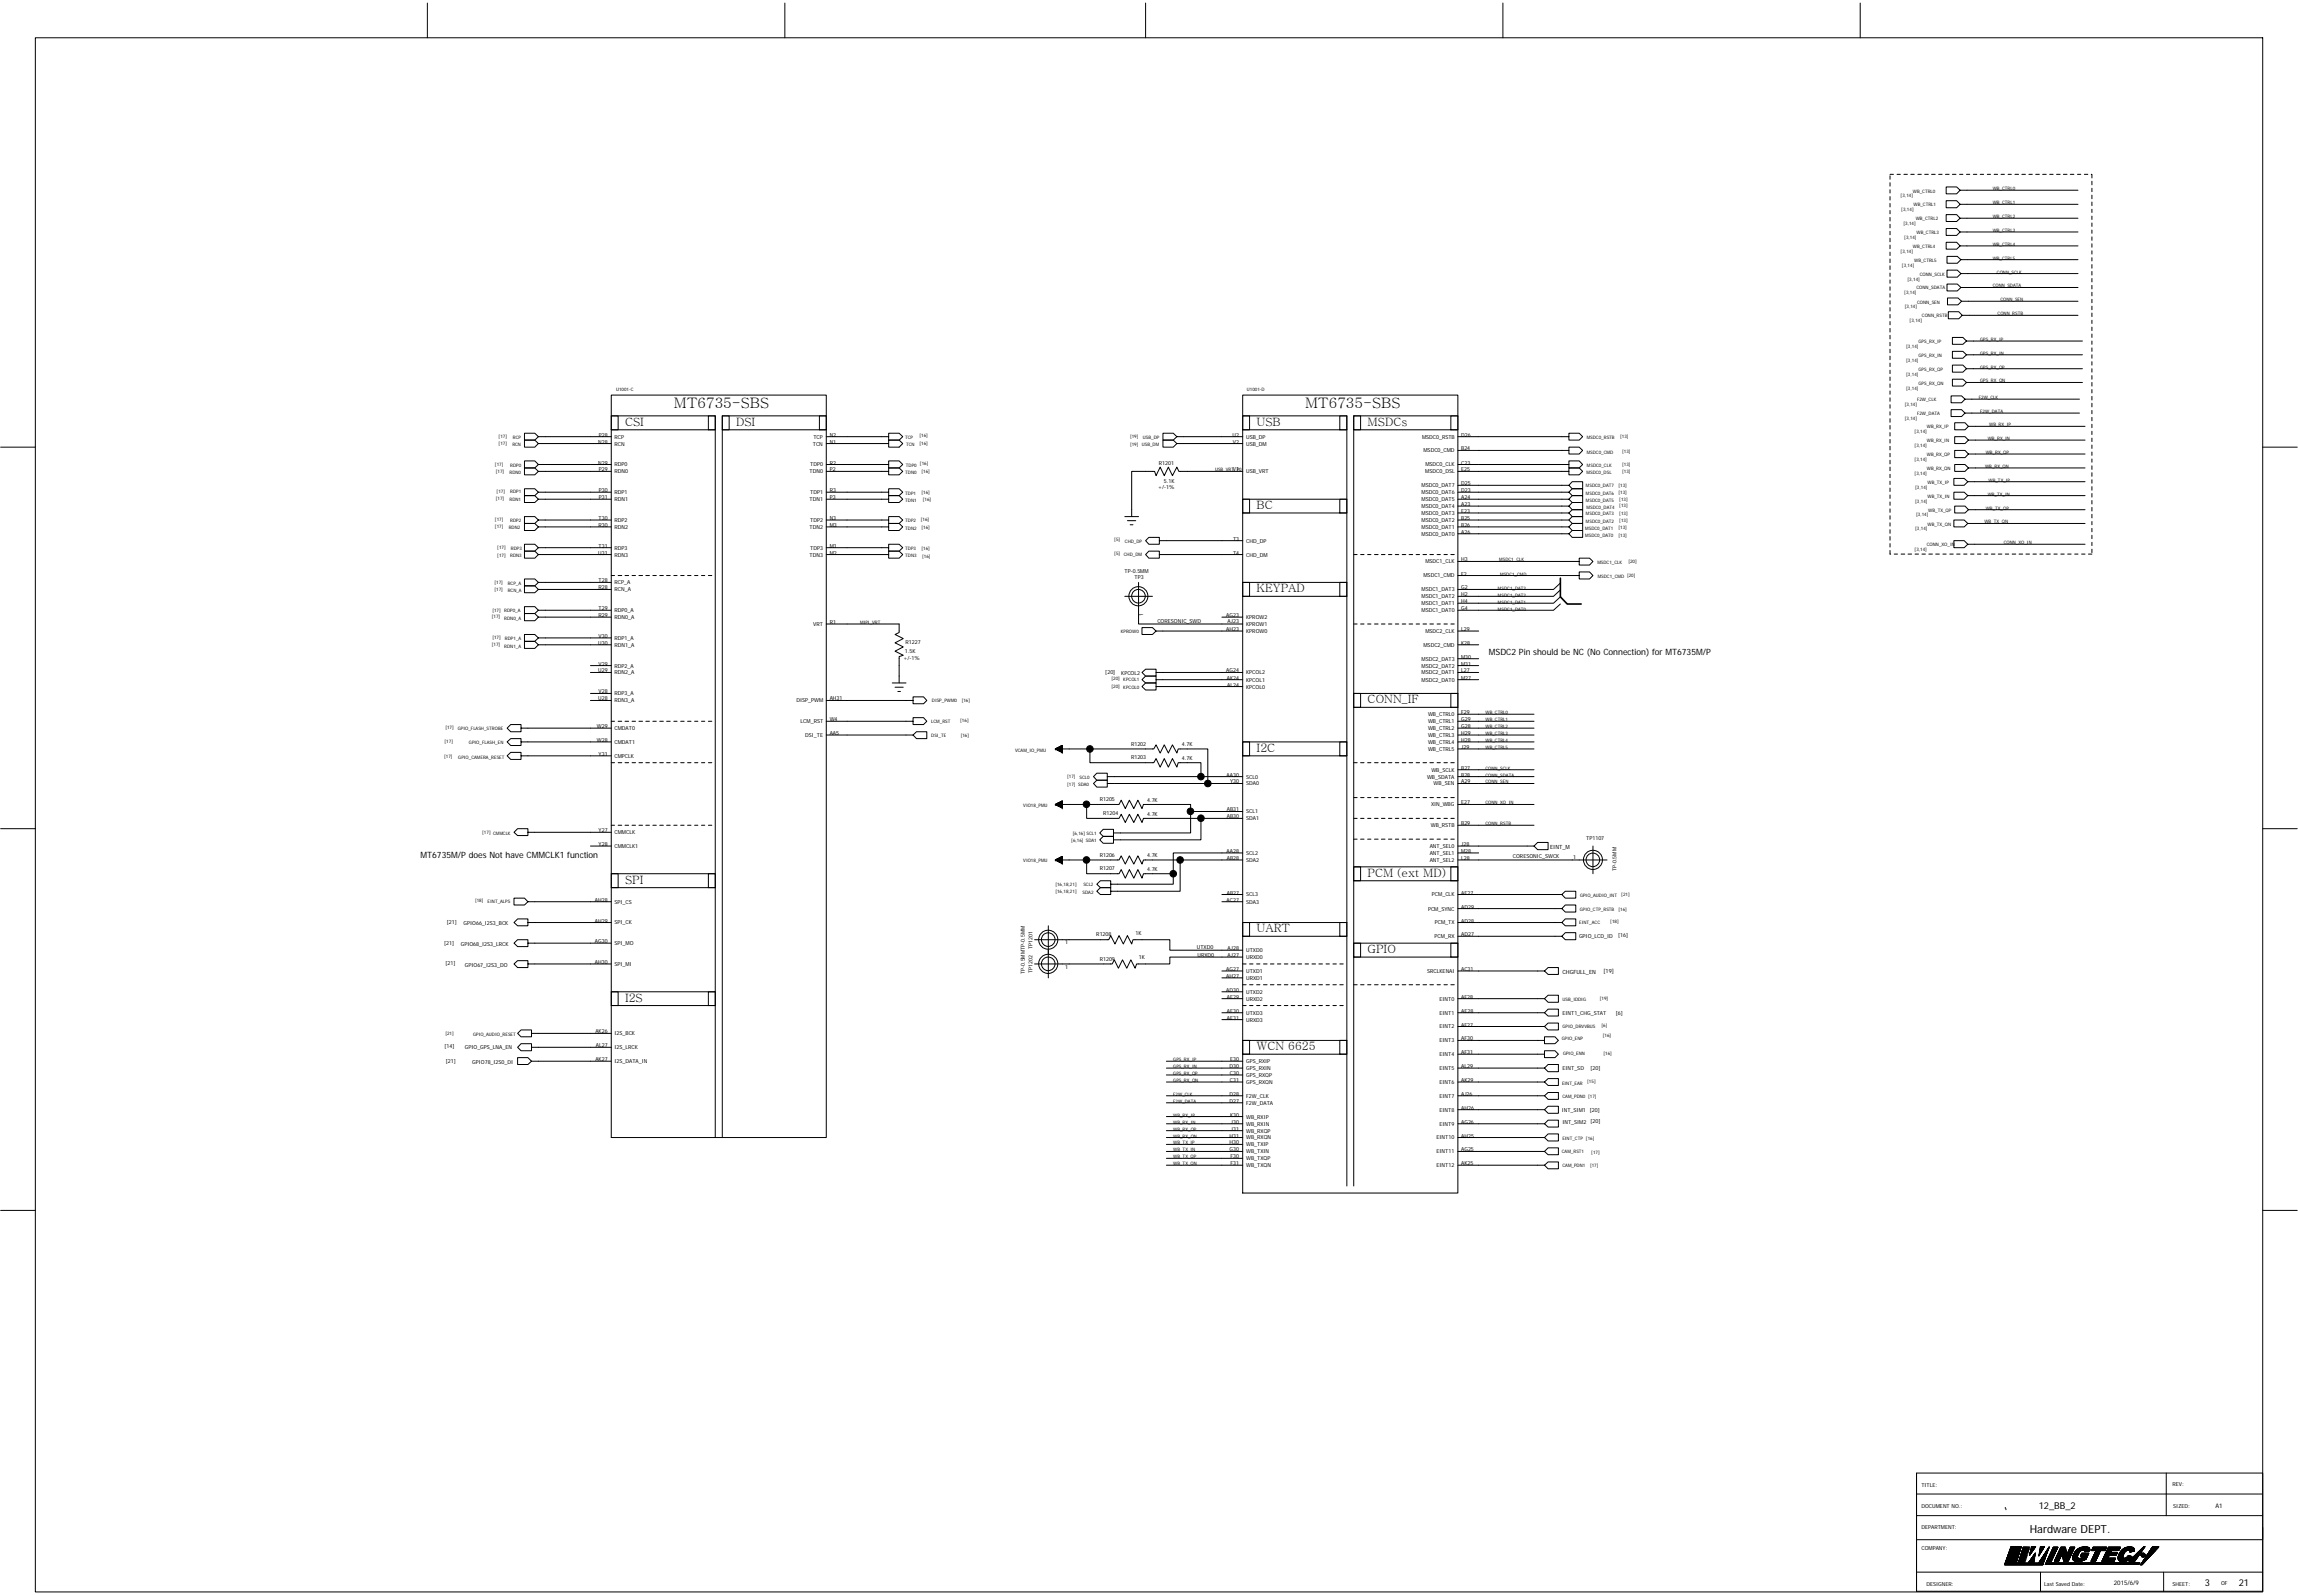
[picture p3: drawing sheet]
<svg xmlns="http://www.w3.org/2000/svg" width="297mm" height="206mm" viewBox="0 0 297 206" stroke-linecap="round" stroke-linejoin="round" font-family="sans-serif">
<defs><g id="words">
<g font-size="1.9">
<text x="87.1" y="52.7">MT6735-SBS</text>
<text x="168.7" y="52.7">MT6735-SBS</text>
</g>
<g font-size="1.5">
<text x="80.8" y="55">CSI</text>
<text x="95.1" y="55">DSI</text>
<text x="162.4" y="55">USB</text>
<text x="176.8" y="55">MSDCs</text>
<text x="162.4" y="65.8">BC</text>
<text x="162.4" y="76.6">KEYPAD</text>
<text x="176.8" y="90.9">CONN_IF</text>
<text x="162.4" y="97.2">I2C</text>
<text x="176.8" y="113.3">PCM (ext MD)</text>
<text x="80.8" y="114.2">SPI</text>
<text x="162.4" y="120.5">UART</text>
<text x="176.8" y="123.2">GPIO</text>
<text x="80.8" y="129.5">I2S</text>
<text x="162.4" y="135.8">WCN 6625</text>
</g>
<text font-size="1.4" x="262.4" y="198.1">Hardware DEPT.</text>
<g font-size="1.2">
<text x="263.5" y="195">12_BB_2</text>
<text x="285" y="205">3</text>
<text x="289.4" y="205.1">21</text>
</g>
<g font-size="1.1">
<text x="192.4" y="84.7">MSDC2 Pin should be NC (No Connection) for MT6735M/P</text>
<text x="54.4" y="110.9">MT6735M/P does Not have CMMCLK1 function</text>
</g>
<g font-size=".8">
<text x="286.4" y="194.9">A1</text>
<text x="273.2" y="204.9">2015/6/9</text>
</g>
<g font-size=".7">
<text x="77.3" y="57.3">N28</text>
<text x="77.4" y="56.4">P28</text>
<text x="79.4" y="56.7">RCP</text>
<text x="79.4" y="57.6">RCN</text>
<text x="105.1" y="57.6">TCN</text>
<text x="105.2" y="56.7">TCP</text>
<text x="107.2" y="56.4">N2</text>
<text x="107.2" y="57.3">N1</text>
<text x="159.3" y="56.4">U2</text>
<text x="159.4" y="57.3">V2</text>
<text x="161.1" y="57.6">USB_DM</text>
<text x="161.1" y="56.7">USB_DP</text>
<text x="183.8" y="56.7">MSDC0_RSTB</text>
<text x="184" y="58.5">MSDC0_CMD</text>
<text x="188.9" y="56.4">D26</text>
<text x="188.9" y="58.2">B24</text>
<text x="77.3" y="60">N29</text>
<text x="77.4" y="60.9">P29</text>
<text x="77.4" y="63.6">P30</text>
<text x="77.4" y="64.5">P31</text>
<text x="79.4" y="61.2">RDN0</text>
<text x="79.4" y="60.3">RDP0</text>
<text x="79.4" y="63.9">RDP1</text>
<text x="79.4" y="64.8">RDN1</text>
<text x="104.6" y="61.2">TDN0</text>
<text x="104.6" y="64.8">TDN1</text>
<text x="104.7" y="60.3">TDP0</text>
<text x="104.7" y="63.9">TDP1</text>
<text x="107.2" y="60">R2</text>
<text x="107.2" y="60.9">P2</text>
<text x="107.2" y="63.6">R3</text>
<text x="107.2" y="64.5">P3</text>
<text x="149.7" y="63.3">+/-1%</text>
<text x="149.8" y="60">R1201</text>
<text x="150.4" y="62.4">5.1K</text>
<text x="159.4" y="60.9">V1</text>
<text x="161.1" y="61.2">USB_VRT</text>
<text x="183.7" y="63">MSDC0_DAT7</text>
<text x="183.7" y="63.9">MSDC0_DAT6</text>
<text x="183.7" y="64.8">MSDC0_DAT5</text>
<text x="183.7" y="65.7">MSDC0_DAT4</text>
<text x="184.2" y="61.2">MSDC0_DSL</text>
<text x="184.3" y="60.3">MSDC0_CLK</text>
<text x="188.9" y="60">C23</text>
<text x="188.9" y="62.7">D25</text>
<text x="188.9" y="63.6">D23</text>
<text x="188.9" y="64.5">A24</text>
<text x="188.9" y="65.4">A23</text>
<text x="188.9" y="60.9">E25</text>
<text x="77.3" y="71.7">U31</text>
<text x="77.4" y="68.1">R30</text>
<text x="77.4" y="67.2">T30</text>
<text x="77.4" y="70.8">T31</text>
<text x="79.4" y="67.5">RDP2</text>
<text x="79.4" y="68.4">RDN2</text>
<text x="79.4" y="71">RDP3</text>
<text x="79.4" y="71.9">RDN3</text>
<text x="104.6" y="68.4">TDN2</text>
<text x="104.6" y="71.9">TDN3</text>
<text x="104.7" y="67.5">TDP2</text>
<text x="104.7" y="71">TDP3</text>
<text x="107.2" y="67.2">N3</text>
<text x="107.2" y="68.1">M3</text>
<text x="107.2" y="70.8">M1</text>
<text x="107.2" y="71.7">M2</text>
<text x="159.4" y="69.9">T3</text>
<text x="159.4" y="71.7">T4</text>
<text x="161.1" y="70.1">CHD_DP</text>
<text x="161.1" y="71.9">CHD_DM</text>
<text x="183.7" y="66.6">MSDC0_DAT3</text>
<text x="183.7" y="67.5">MSDC0_DAT2</text>
<text x="183.7" y="68.4">MSDC0_DAT1</text>
<text x="183.7" y="69.2">MSDC0_DAT0</text>
<text x="188.9" y="66.3">E23</text>
<text x="188.9" y="67.2">B25</text>
<text x="188.9" y="68.1">B26</text>
<text x="188.9" y="69">A26</text>
<text x="77.4" y="76.2">R28</text>
<text x="77.4" y="75.3">T28</text>
<text x="79.4" y="75.5">RCP_A</text>
<text x="79.4" y="76.4">RCN_A</text>
<text x="145.4" y="74">TP-0.5MM</text>
<text x="146.7" y="74.8">TP3</text>
<text x="183.7" y="76.4">MSDC1_DAT3</text>
<text x="183.7" y="77.3">MSDC1_DAT2</text>
<text x="184" y="74.6">MSDC1_CMD</text>
<text x="184.3" y="72.8">MSDC1_CLK</text>
<text x="188.9" y="72.6">H3</text>
<text x="188.9" y="74.4">F2</text>
<text x="188.9" y="76.2">G2</text>
<text x="188.9" y="77.1">H2</text>
<text x="188.9" y="78">H4</text>
<text x="77.3" y="83.3">U30</text>
<text x="77.4" y="79.8">R29</text>
<text x="77.4" y="82.5">V30</text>
<text x="77.4" y="78.9">T29</text>
<text x="79.4" y="79.1">RDP0_A</text>
<text x="79.4" y="80">RDN0_A</text>
<text x="79.4" y="82.7">RDP1_A</text>
<text x="79.4" y="83.6">RDN1_A</text>
<text x="105.1" y="80.9">VRT</text>
<text x="107.2" y="80.7">R1</text>
<text x="117" y="83.3">R1227</text>
<text x="147.8" y="79.6" transform="rotate(-90 147.8 79.6)">1</text>
<text x="149.6" y="80.5">CORESONIC_SWD</text>
<text x="158.5" y="81.6">AH23</text>
<text x="158.5" y="79.8">AG23</text>
<text x="158.7" y="80.6">AJ23</text>
<text x="161.1" y="80.9">KPROW1</text>
<text x="161.1" y="81.8">KPROW0</text>
<text x="161.1" y="80">KPROW2</text>
<text x="183.7" y="78.2">MSDC1_DAT1</text>
<text x="183.7" y="79.1">MSDC1_DAT0</text>
<text x="184" y="83.6">MSDC2_CMD</text>
<text x="184.3" y="81.8">MSDC2_CLK</text>
<text x="188.9" y="78.9">G4</text>
<text x="188.9" y="81.6">L29</text>
<text x="188.9" y="83.3">K28</text>
<text x="77.3" y="86.9">U29</text>
<text x="77.4" y="86">V29</text>
<text x="77.4" y="89.6">V28</text>
<text x="79.4" y="86.3">RDP2_A</text>
<text x="79.4" y="87.2">RDN2_A</text>
<text x="79.4" y="89.9">RDP3_A</text>
<text x="116.8" y="85.3">+/-1%</text>
<text x="117" y="84.4">1.5K</text>
<text x="142.9" y="87.1">[20]</text>
<text x="144.9" y="87.2">KPCOL2</text>
<text x="158.5" y="86.9">AG24</text>
<text x="158.6" y="87.9">AK24</text>
<text x="158.6" y="88.7">AL24</text>
<text x="161.1" y="89">KPCOL0</text>
<text x="161.1" y="88.1">KPCOL1</text>
<text x="161.1" y="87.2">KPCOL2</text>
<text x="183.7" y="85.4">MSDC2_DAT3</text>
<text x="183.7" y="86.3">MSDC2_DAT2</text>
<text x="183.7" y="87.2">MSDC2_DAT1</text>
<text x="183.7" y="88.1">MSDC2_DAT0</text>
<text x="188.9" y="85.1">M30</text>
<text x="188.9" y="86">M31</text>
<text x="188.9" y="86.9">L27</text>
<text x="188.9" y="87.9">M27</text>
<text x="77.1" y="94.1">W29</text>
<text x="77.1" y="95.9">W28</text>
<text x="77.3" y="90.5">U28</text>
<text x="79.4" y="90.8">RDN3_A</text>
<text x="79.4" y="94.4">CMDAT0</text>
<text x="103" y="90.8">DISP_PWM</text>
<text x="103.5" y="93.5">LCM_RST</text>
<text x="104.1" y="95.3">DSI_TE</text>
<text x="107.2" y="93.2">W4</text>
<text x="107.2" y="95">AA5</text>
<text x="107.2" y="90.5">AH31</text>
<text x="184.6" y="92.6">WB_CTRL0</text>
<text x="184.6" y="93.5">WB_CTRL1</text>
<text x="184.6" y="94.4">WB_CTRL2</text>
<text x="184.6" y="95.3">WB_CTRL3</text>
<text x="188.9" y="92.3">F29</text>
<text x="188.9" y="93.2">G29</text>
<text x="188.9" y="94.1">G28</text>
<text x="188.9" y="95">H29</text>
<text x="188.9" y="95.9">H28</text>
<text x="77.4" y="97.7">Y31</text>
<text x="79.4" y="96.2">CMDAT1</text>
<text x="79.4" y="98">CMPCLK</text>
<text x="146.2" y="98.2">R1203</text>
<text x="146.2" y="96.4">R1202</text>
<text x="152.8" y="98.2">4.7K</text>
<text x="152.8" y="96.4">4.7K</text>
<text x="158.6" y="100.4">AA30</text>
<text x="159" y="101.3">Y30</text>
<text x="161.1" y="100.6">SCL0</text>
<text x="161.1" y="101.5">SDA0</text>
<text x="184.5" y="100.6">WB_SDATA</text>
<text x="184.6" y="96.2">WB_CTRL4</text>
<text x="184.6" y="97.1">WB_CTRL5</text>
<text x="185" y="99.7">WB_SCLK</text>
<text x="185.3" y="101.5">WB_SEN</text>
<text x="188.9" y="99.5">B27</text>
<text x="188.9" y="100.4">B28</text>
<text x="188.9" y="101.3">A29</text>
<text x="188.9" y="96.8">J29</text>
<text x="77.4" y="107.6">Y27</text>
<text x="79.4" y="107.8">CMMCLK</text>
<text x="142.2" y="103.5">R1205</text>
<text x="142.6" y="105.3">R1204</text>
<text x="148.3" y="105.4">4.7K</text>
<text x="148.3" y="103.6">4.7K</text>
<text x="158.6" y="104.9">AB31</text>
<text x="158.6" y="105.8">AB30</text>
<text x="161.1" y="105.1">SCL1</text>
<text x="161.1" y="106">SDA1</text>
<text x="185" y="106.9">WB_RSTB</text>
<text x="185" y="104.2">XIN_WBG</text>
<text x="188.9" y="106.7">B29</text>
<text x="188.9" y="104">E27</text>
<text x="77.4" y="109.4">Y28</text>
<text x="79.4" y="109.6">CMMCLK1</text>
<text x="142.2" y="112.5">R1207</text>
<text x="142.2" y="110.7">R1206</text>
<text x="148.3" y="112.6">4.7K</text>
<text x="148.3" y="110.8">4.7K</text>
<text x="158.6" y="110.2">AA28</text>
<text x="158.6" y="111.2">AB28</text>
<text x="161.1" y="110.5">SCL2</text>
<text x="161.1" y="111.4">SDA2</text>
<text x="184.8" y="111.4">ANT_SEL2</text>
<text x="184.8" y="110.5">ANT_SEL1</text>
<text x="184.8" y="109.6">ANT_SEL0</text>
<text x="188.9" y="111.2">L28</text>
<text x="188.9" y="110.2">M28</text>
<text x="188.9" y="109.4">J28</text>
<text x="195.6" y="110.9">CORESONIC_SWCK</text>
<text x="200.4" y="109.7">EINT_M</text>
<text x="203.4" y="111.1">1</text>
<text x="205" y="108.5">TP1107</text>
<text x="209" y="112.6" transform="rotate(-90 209 112.6)">TP-0.5MM</text>
<text x="57.8" y="119.5">[21]</text>
<text x="59.9" y="119.6">GPIO66_I2S3_BCK</text>
<text x="76.9" y="116.6">AH28</text>
<text x="76.9" y="119.2">AH29</text>
<text x="79.4" y="116.8">SPI_CS</text>
<text x="79.4" y="119.5">SPI_CK</text>
<text x="158.6" y="116.6">AC27</text>
<text x="158.6" y="115.6">AB27</text>
<text x="161.1" y="115.9">SCL3</text>
<text x="161.1" y="116.8">SDA3</text>
<text x="184.6" y="117.7">PCM_SYNC</text>
<text x="185.1" y="115.9">PCM_CLK</text>
<text x="185.5" y="119.5">PCM_TX</text>
<text x="188.9" y="115.6">AE27</text>
<text x="188.9" y="117.4">AD29</text>
<text x="188.9" y="119.2">AD28</text>
<text x="57.4" y="122.2">[21]</text>
<text x="57.6" y="124.7">[21]</text>
<text x="59.6" y="122.3">GPIO68_I2S3_LRCK</text>
<text x="60.1" y="125">GPIO67_I2S3_DO</text>
<text x="76.9" y="124.6">AH30</text>
<text x="76.9" y="121.9">AG30</text>
<text x="79.4" y="124.9">SPI_MI</text>
<text x="79.4" y="122.2">SPI_MO</text>
<text x="132.5" y="125.9" transform="rotate(-90 132.5 125.9)">TP-0.5MMTP-0.5MM</text>
<text x="133.5" y="125.8" transform="rotate(-90 133.5 125.8)">TP1202</text>
<text x="133.5" y="122.6" transform="rotate(-90 133.5 122.6)">TP1201</text>
<text x="137.7" y="122.1">1</text>
<text x="137.7" y="125.2">1</text>
<text x="141.7" y="120.9">R1208</text>
<text x="142.2" y="124.2">R1209</text>
<text x="146.8" y="120.8">1K</text>
<text x="147.2" y="124">1K</text>
<text x="154.7" y="122.7">UTXD0</text>
<text x="154.8" y="123.7">URXD0</text>
<text x="158.5" y="125.5">AG27</text>
<text x="158.7" y="122.8">AJ28</text>
<text x="158.7" y="123.7">AJ27</text>
<text x="161.1" y="123.1">UTXD0</text>
<text x="161.1" y="124">URXD0</text>
<text x="161.1" y="125.8">UTXD1</text>
<text x="184.5" y="125.8">SRCLKENAI</text>
<text x="185.4" y="121.3">PCM_RX</text>
<text x="188.9" y="125.5">AC31</text>
<text x="188.9" y="121">AD27</text>
<text x="202" y="125.9">CHGFULL_EN</text>
<text x="204.1" y="121.3">GPIO_LCD_ID</text>
<text x="207.3" y="125.7">[19]</text>
<text x="209.2" y="121.1">[16]</text>
<text x="158.5" y="126.4">AH27</text>
<text x="158.5" y="128.2">AD30</text>
<text x="158.6" y="129.1">AE29</text>
<text x="158.6" y="130.9">AE30</text>
<text x="158.6" y="131.8">AE31</text>
<text x="161.1" y="126.7">URXD1</text>
<text x="161.1" y="128.5">UTXD2</text>
<text x="161.1" y="129.3">URXD2</text>
<text x="161.1" y="131.2">UTXD3</text>
<text x="186.1" y="129.3">EINT0</text>
<text x="186.1" y="131.2">EINT1</text>
<text x="188.9" y="129.1">AF28</text>
<text x="188.9" y="130.9">AE28</text>
<text x="202" y="131.2">EINT1_CHG_STAT</text>
<text x="208.8" y="131.1">[6]</text>
<text x="57.5" y="135.4">[14]</text>
<text x="57.6" y="137.4">[21]</text>
<text x="60.1" y="135.6">GPIO_GPS_LNA_EN</text>
<text x="61" y="137.5">GPIO78_I2S0_DI</text>
<text x="77" y="133.6">AK26</text>
<text x="77" y="137.2">AK27</text>
<text x="77" y="135.4">AL27</text>
<text x="79.4" y="133.8">I2S_BCK</text>
<text x="79.4" y="135.6">I2S_LRCK</text>
<text x="79.4" y="137.4">I2S_DATA_IN</text>
<text x="159" y="137.2">E30</text>
<text x="161.1" y="137.4">GPS_RXIP</text>
<text x="161.1" y="132.1">URXD3</text>
<text x="186.1" y="132.9">EINT2</text>
<text x="186.1" y="134.7">EINT3</text>
<text x="186.1" y="136.5">EINT4</text>
<text x="188.9" y="132.7">AF27</text>
<text x="188.9" y="134.5">AF30</text>
<text x="188.9" y="136.3">AF31</text>
<text x="158.9" y="138.1">D30</text>
<text x="158.9" y="141.6">D28</text>
<text x="158.9" y="142.5">D27</text>
<text x="159" y="138.9">C30</text>
<text x="159" y="139.9">C31</text>
<text x="161.1" y="138.3">GPS_RXIN</text>
<text x="161.1" y="139.2">GPS_RXQP</text>
<text x="161.1" y="140.1">GPS_RXQN</text>
<text x="161.1" y="141.9">F2W_CLK</text>
<text x="161.1" y="142.8">F2W_DATA</text>
<text x="186.1" y="138.3">EINT5</text>
<text x="186.1" y="140.1">EINT6</text>
<text x="186.1" y="141.9">EINT7</text>
<text x="186.1" y="143.7">EINT8</text>
<text x="188.9" y="138.1">AL29</text>
<text x="188.9" y="139.9">AK29</text>
<text x="188.9" y="141.6">AJ26</text>
<text x="188.9" y="143.4">AH26</text>
<text x="201.9" y="143.8">INT_SIM1</text>
<text x="202" y="138.3">EINT_SD</text>
<text x="205.5" y="143.8">[20]</text>
<text x="205.6" y="138.3">[20]</text>
<text x="158.9" y="147">H31</text>
<text x="158.9" y="147.9">H30</text>
<text x="158.9" y="148.8">G30</text>
<text x="159" y="144.3">K30</text>
<text x="159" y="149.7">F30</text>
<text x="159.1" y="145.3">J30</text>
<text x="159.1" y="146.1">J31</text>
<text x="161.1" y="144.6">WB_RXIP</text>
<text x="161.1" y="145.5">WB_RXIN</text>
<text x="161.1" y="146.4">WB_RXQP</text>
<text x="161.1" y="147.3">WB_RXQN</text>
<text x="161.1" y="148.2">WB_TXIP</text>
<text x="161.1" y="149.1">WB_TXIN</text>
<text x="161.1" y="150">WB_TXQP</text>
<text x="185.7" y="147.3">EINT10</text>
<text x="185.7" y="149.1">EINT11</text>
<text x="186.1" y="145.5">EINT9</text>
<text x="188.9" y="145.3">AG26</text>
<text x="188.9" y="147">AH25</text>
<text x="188.9" y="148.8">AG25</text>
<text x="202" y="145.3">INT_SIM2</text>
<text x="205.6" y="145.2">[20]</text>
<text x="159" y="150.6">F31</text>
<text x="161.1" y="150.9">WB_TXQN</text>
<text x="185.7" y="150.9">EINT12</text>
<text x="188.9" y="150.6">AK25</text>
<text x="248.4" y="194.9">DOCUMENT NO.:</text>
<text x="248.4" y="192.2">TITLE:</text>
<text x="248.4" y="197.6">DEPARTMENT:</text>
<text x="280.8" y="192.1">REV:</text>
<text x="280.9" y="194.9">SIZED:</text>
<text x="248.4" y="200.3">COMPANY:</text>
<text x="249" y="204.9">DESIGNER:</text>
<text x="264.2" y="204.9">Last Saved Date:</text>
<text x="280.8" y="204.9">SHEET:</text>
<text x="287.1" y="204.9">OF</text>
</g>
<g font-size=".6">
<text x="245.7" y="25.5">[3,14]</text>
<text x="245.8" y="27.3">[3,14]</text>
<text x="246" y="29.1">[3,14]</text>
<text x="247.3" y="24.9">WB_CTRL0</text>
<text x="247.4" y="26.7">WB_CTRL1</text>
<text x="247.6" y="28.5">WB_CTRL2</text>
<text x="257.6" y="24.6">WB_CTRL0</text>
<text x="257.6" y="30">WB_CTRL3</text>
<text x="257.6" y="28.2">WB_CTRL2</text>
<text x="257.6" y="26.4">WB_CTRL1</text>
<text x="245.7" y="32.7">[3,14]</text>
<text x="245.8" y="34.5">[3,14]</text>
<text x="246.1" y="30.9">[3,14]</text>
<text x="247.3" y="32">WB_CTRL4</text>
<text x="247.4" y="33.8">WB_CTRL5</text>
<text x="247.7" y="30.3">WB_CTRL3</text>
<text x="248.2" y="35.6">CONN_SCLK</text>
<text x="257.6" y="31.8">WB_CTRL4</text>
<text x="257.6" y="33.6">WB_CTRL5</text>
<text x="258.1" y="35.4">CONN_SCLK</text>
<text x="246.1" y="38.1">[3,14]</text>
<text x="246.2" y="39.8">[3,14]</text>
<text x="246.6" y="36.3">[3,14]</text>
<text x="246.8" y="41.6">[3,14]</text>
<text x="247.7" y="37.4">CONN_SDATA</text>
<text x="247.8" y="39.2">CONN_SEN</text>
<text x="248.4" y="41">CONN_RSTB</text>
<text x="257.6" y="37.2">CONN_SDATA</text>
<text x="258.2" y="40.8">CONN_RSTB</text>
<text x="258.6" y="38.9">CONN_SEN</text>
<text x="246.4" y="45">[3,14]</text>
<text x="246.4" y="46.8">[3,14]</text>
<text x="248" y="44.3">GPS_RX_IP</text>
<text x="248" y="46.1">GPS_RX_IN</text>
<text x="248" y="47.9">GPS_RX_QP</text>
<text x="256" y="44.1">GPS_RX_IP</text>
<text x="256" y="45.9">GPS_RX_IN</text>
<text x="256" y="47.7">GPS_RX_QP</text>
<text x="79.6" y="50.6">U1001-C</text>
<text x="161.2" y="50.6">U1001-D</text>
<text x="246.2" y="52.5">[3,14]</text>
<text x="246.4" y="48.5">[3,14]</text>
<text x="246.4" y="50.3">[3,14]</text>
<text x="247.8" y="51.9">F2W_CLK</text>
<text x="247.8" y="53.7">F2W_DATA</text>
<text x="248" y="49.7">GPS_RX_QN</text>
<text x="255.8" y="51.6">F2W_CLK</text>
<text x="256" y="53.4">F2W_DATA</text>
<text x="256" y="49.4">GPS_RX_QN</text>
<text x="64.4" y="56.6">[17]</text>
<text x="64.4" y="57.5">[17]</text>
<text x="66.2" y="57.6">RCN</text>
<text x="66.3" y="56.7">RCP</text>
<text x="117" y="56.7">TCP</text>
<text x="117.1" y="57.7">TCN</text>
<text x="118.8" y="56.6">[16]</text>
<text x="118.8" y="57.5">[16]</text>
<text x="146.1" y="56.6">[19]</text>
<text x="146.1" y="57.6">[19]</text>
<text x="147.6" y="57.7">USB_DM</text>
<text x="147.7" y="56.7">USB_DP</text>
<text x="205.1" y="58.7">MSDC0_CMD</text>
<text x="205.1" y="56.7">MSDC0_RSTB</text>
<text x="209.4" y="56.6">[13]</text>
<text x="209.7" y="58.6">[13]</text>
<text x="246.2" y="54.3">[3,14]</text>
<text x="247.5" y="56">[3,14]</text>
<text x="247.5" y="57.8">[3,14]</text>
<text x="247.5" y="59.6">[3,14]</text>
<text x="249.1" y="55.4">WB_RX_IP</text>
<text x="249.1" y="57.2">WB_RX_IN</text>
<text x="249.1" y="59">WB_RX_QP</text>
<text x="256.7" y="58.7">WB_RX_QP</text>
<text x="256.9" y="56.9">WB_RX_IN</text>
<text x="257.1" y="55.1">WB_RX_IP</text>
<text x="64" y="60.2">[17]</text>
<text x="64.1" y="64.6">[17]</text>
<text x="64.1" y="61.1">[17]</text>
<text x="64.2" y="63.7">[17]</text>
<text x="65.9" y="64.7">RDN1</text>
<text x="65.9" y="61.2">RDN0</text>
<text x="65.9" y="63.8">RDP1</text>
<text x="65.9" y="60.3">RDP0</text>
<text x="117" y="61.3">TDN0</text>
<text x="117" y="64">TDP1</text>
<text x="117" y="64.9">TDN1</text>
<text x="117.1" y="60.3">TDP0</text>
<text x="118.9" y="60.1">[16]</text>
<text x="119.1" y="61.2">[16]</text>
<text x="119.1" y="63.8">[16]</text>
<text x="119.3" y="64.8">[16]</text>
<text x="157.1" y="60.9">USB_VRT_P0</text>
<text x="205" y="63">MSDC0_DAT7</text>
<text x="205" y="64">MSDC0_DAT6</text>
<text x="205" y="64.9">MSDC0_DAT5</text>
<text x="205.1" y="65.8">MSDC0_DAT4</text>
<text x="205.1" y="61.3">MSDC0_DSL</text>
<text x="205.1" y="60.4">MSDC0_CLK</text>
<text x="209.2" y="62.9">[13]</text>
<text x="209.2" y="63.9">[13]</text>
<text x="209.3" y="64.8">[13]</text>
<text x="209.3" y="65.6">[13]</text>
<text x="209.7" y="61.2">[13]</text>
<text x="209.7" y="60.3">[13]</text>
<text x="247.5" y="61.4">[3,14]</text>
<text x="247.6" y="63.2">[3,14]</text>
<text x="247.6" y="65">[3,14]</text>
<text x="249.1" y="60.7">WB_RX_QN</text>
<text x="249.1" y="62.5">WB_TX_IP</text>
<text x="249.1" y="64.4">WB_TX_IN</text>
<text x="256.6" y="60.5">WB_RX_QN</text>
<text x="256.7" y="65.9">WB_TX_QP</text>
<text x="256.9" y="64.1">WB_TX_IN</text>
<text x="257" y="62.3">WB_TX_IP</text>
<text x="64" y="67.4">[17]</text>
<text x="64" y="68.2">[17]</text>
<text x="64.3" y="71">[17]</text>
<text x="64.3" y="72">[17]</text>
<text x="65.8" y="68.4">RDN2</text>
<text x="65.9" y="67.5">RDP2</text>
<text x="66" y="71.1">RDP3</text>
<text x="117" y="67.5">TDP2</text>
<text x="117" y="68.5">TDN2</text>
<text x="117" y="71.2">TDP3</text>
<text x="119" y="67.3">[16]</text>
<text x="119.1" y="68.4">[16]</text>
<text x="119.1" y="71.1">[16]</text>
<text x="144" y="71.7">[5]</text>
<text x="144" y="70">[5]</text>
<text x="145.3" y="71.9">CHD_DM</text>
<text x="145.4" y="70.2">CHD_DP</text>
<text x="204.9" y="69.5">MSDC0_DAT0</text>
<text x="204.9" y="68.5">MSDC0_DAT1</text>
<text x="205" y="66.6">MSDC0_DAT3</text>
<text x="205" y="67.6">MSDC0_DAT2</text>
<text x="209.2" y="69.4">[13]</text>
<text x="209.2" y="68.4">[13]</text>
<text x="209.3" y="66.6">[13]</text>
<text x="209.3" y="67.5">[13]</text>
<text x="247.5" y="71.2">[3,14]</text>
<text x="247.6" y="68.6">[3,14]</text>
<text x="247.7" y="66.8">[3,14]</text>
<text x="249.1" y="70.6">CONN_XO_IN</text>
<text x="249.1" y="67.9">WB_TX_QN</text>
<text x="249.3" y="66.1">WB_TX_QP</text>
<text x="256.5" y="67.7">WB_TX_QN</text>
<text x="259" y="70.4">CONN_XO_IN</text>
<text x="63.9" y="75.5">[17]</text>
<text x="63.9" y="76.4">[17]</text>
<text x="65.6" y="75.6">RCP_A</text>
<text x="65.6" y="76.6">RCN_A</text>
<text x="65.9" y="72">RDN3</text>
<text x="117" y="72">TDN3</text>
<text x="119.2" y="72.1">[16]</text>
<text x="193.6" y="77.1">MSDC1_DAT2</text>
<text x="193.6" y="76.3">MSDC1_DAT3</text>
<text x="193.8" y="72.6">MSDC1_CLK</text>
<text x="193.9" y="74.4">MSDC1_CMD</text>
<text x="206.5" y="72.9">MSDC1_CLK</text>
<text x="206.5" y="74.7">MSDC1_CMD [20]</text>
<text x="210.5" y="72.8">[20]</text>
<text x="63.6" y="79.9">[17]</text>
<text x="63.6" y="83.5">[17]</text>
<text x="63.6" y="79.1">[17] RDP0_A</text>
<text x="63.6" y="82.5">[17]</text>
<text x="65.2" y="80.1">RDN0_A</text>
<text x="65.2" y="83.7">RDN1_A</text>
<text x="65.3" y="82.7">RDP1_A</text>
<text x="111.2" y="80.7">MIPI_VRT</text>
<text x="144.9" y="81.8">KPROW0</text>
<text x="193.6" y="79">MSDC1_DAT0</text>
<text x="193.6" y="78.1">MSDC1_DAT1</text>
<text x="143.7" y="88.9">[20] KPCOL0</text>
<text x="143.7" y="87.9">[20] KPCOL1</text>
<text x="57.5" y="96">[17]</text>
<text x="57.6" y="94.3">[17]</text>
<text x="59.2" y="94.4">GPIO_FLASH_STROBE</text>
<text x="120.4" y="93.4">LCM_RST</text>
<text x="120.4" y="95.3">DSI_TE</text>
<text x="120.5" y="90.8">DISP_PWM0</text>
<text x="124.1" y="93.3">[16]</text>
<text x="124.2" y="95.2">[16]</text>
<text x="124.3" y="90.7">[16]</text>
<text x="192" y="92.3">WB_CTRL0</text>
<text x="192" y="95.9">WB_CTRL4</text>
<text x="192" y="95">WB_CTRL3</text>
<text x="192" y="94.1">WB_CTRL2</text>
<text x="192" y="93.2">WB_CTRL1</text>
<text x="57.4" y="98">[17]</text>
<text x="59.2" y="98.1">GPIO_CAMERA_RESET</text>
<text x="60.6" y="96.2">GPIO_FLASH_EN</text>
<text x="131.2" y="97.2">VCAM_IO_PMU</text>
<text x="137.9" y="100.6">[17]</text>
<text x="137.9" y="101.6">[17] SDA0</text>
<text x="139.5" y="100.7">SCL0</text>
<text x="192" y="100.4">CONN_SDATA</text>
<text x="192" y="101.3">CONN_SEN</text>
<text x="192" y="99.5">CONN_SCLK</text>
<text x="192" y="96.8">WB_CTRL5</text>
<text x="62.3" y="107.8">[17] CMMCLK</text>
<text x="132.3" y="104.3">VIO18_PMU</text>
<text x="138.7" y="107.9">[6,16] SCL1</text>
<text x="192" y="104">CONN_XO_IN</text>
<text x="192" y="106.7">CONN_RSTB</text>
<text x="132.3" y="111.4">VIO18_PMU</text>
<text x="138.5" y="108.8">[6,16] SDA1</text>
<text x="61.4" y="116.6">[18]</text>
<text x="63" y="116.7">EINT_ALPS</text>
<text x="136.4" y="115.4">[16,18,21]</text>
<text x="136.4" y="114.5">[16,18,21]</text>
<text x="139.9" y="115.6">SDA2</text>
<text x="140" y="114.6">SCL2</text>
<text x="204.1" y="119.5">EINT_ACC</text>
<text x="204.2" y="117.7">GPIO_CTP_RSTB</text>
<text x="204.2" y="116">GPIO_AUDIO_INT</text>
<text x="208.2" y="119.3">[18]</text>
<text x="209.2" y="117.7">[16]</text>
<text x="209.6" y="115.8">[21]</text>
<text x="202" y="129.4">USB_IDDIG</text>
<text x="206.8" y="129.3">[19]</text>
<text x="57.6" y="133.8">[21]</text>
<text x="61.1" y="133.9">GPIO_AUDIO_RESET</text>
<text x="151.7" y="137.2">GPS_RX_IP</text>
<text x="201.9" y="134.4">GPIO_ENP</text>
<text x="202" y="132.9">GPIO_DRVVBUS</text>
<text x="202" y="136.4">GPIO_ENN</text>
<text x="207" y="132.8">[6]</text>
<text x="207.2" y="134.1">[16]</text>
<text x="207.3" y="136.3">[16]</text>
<text x="151.7" y="138.1">GPS_RX_IN</text>
<text x="151.7" y="139">GPS_RX_QP</text>
<text x="151.7" y="141.6">F2W_CLK</text>
<text x="151.7" y="142.6">F2W_DATA</text>
<text x="151.7" y="139.9">GPS_RX_QN</text>
<text x="201.9" y="140.2">EINT_EAR</text>
<text x="202" y="141.9">CAM_PDN0 [17]</text>
<text x="205.2" y="140">[15]</text>
<text x="151.7" y="146.1">WB_RX_QP</text>
<text x="151.7" y="144.3">WB_RX_IP</text>
<text x="151.7" y="145.3">WB_RX_IN</text>
<text x="151.7" y="149.7">WB_TX_QP</text>
<text x="151.7" y="147.9">WB_TX_IP</text>
<text x="151.7" y="148.8">WB_TX_IN</text>
<text x="151.7" y="147">WB_RX_QN</text>
<text x="201.9" y="149">CAM_RST1</text>
<text x="201.9" y="147.3">EINT_CTP [16]</text>
<text x="205.7" y="149.2">[17]</text>
<text x="151.7" y="150.6">WB_TX_QN</text>
<text x="202" y="150.9">CAM_PDN1</text>
<text x="205.5" y="150.8">[17]</text>
</g>
</g></defs>
<g fill="none" stroke="#000" stroke-width=".13">
<path d="M4.6 4.9h287.9v200.9h-287.9zM55.2 .4v4.5M101.4 .4v4.5M148.1 .4v4.5M194.3 .4v4.5M240.4 .4v4.5M244.3 22.7v.5M244.3 23.6v.5M244.3 24.5v.4M244.3 25.4v.5M244.3 26.3v.4M244.3 27.2v.4"/>
<path d="M244.3 28.1v.5M244.3 29v.5M244.3 29.9v.4M244.3 30.8v.5M244.3 31.7v.4M244.3 32.6v.4M244.3 33.5v.4M244.3 34.4v.4M244.3 35.3v.4M244.3 36.2v.4M244.3 37.1v.4M244.3 38v.4"/>
<path d="M244.3 38.9v.4M244.3 39.8v.4M244.3 22.5h.4M245.2 22.5h.4M246.1 22.5h.4M247 22.5h.4M247.9 22.5h.4M248.8 22.5h.5M249.7 22.5h.4M250.6 22.5h.4M251.5 22.5h.4M252.4 22.5h.4"/>
<path d="M253.3 22.5h.4M253.4 24.6l-.5 .5h-1.3v-.9h1.3l.5 .4h15.2M253.4 26.4l-.5 .5h-1.3v-1h1.3l.5 .5h15.2M253.4 28.2l-.5 .4h-1.3v-.9h1.3l.5 .5h15.2M253.4 30l-.5 .4h-1.3v-.9h1.3l.5 .5h15.2M253.4 31.8l-.5 .4h-1.3v-.9h1.3l.5 .5h15.2M253.5 35.4l-.5 .4h-1.3v-.9h1.3l.5 .5h15.1M253.5 33.6l-.5 .4h-1.3v-.9h1.3l.5 .5h15.1M253.5 37.2l-.5 .4h-1.3v-.9h1.3l.5 .5h15.1M253.6 38.9l-.5 .5h-1.4v-.9h1.4l.5 .4h15M254.2 22.5h.4M255.1 22.5h.4"/>
<path d="M256 22.5h.4M256.9 22.5h.4M257.8 22.5h.4M258.7 22.5h.4M259.6 22.5h.4M260.5 22.5h.4M261.3 22.5h.5M262.3 22.5h.4M263.1 22.5h.5M264 22.5h.5M264.9 22.5h.5M265.8 22.5h.5"/>
<path d="M266.7 22.5h.5M267.6 22.5h.5M268.5 22.5h.5M269.4 22.5h.5M270.3 22.5h.1v.5M270.4 23.4v.5M270.4 24.3v.5M270.4 25.2v.5M270.4 26.1v.5M270.4 27v.5M270.4 27.9v.5M270.4 28.8v.5"/>
<path d="M270.4 29.7v.5M270.4 30.6v.5M270.4 31.5v.5M270.4 32.4v.4M270.4 33.3v.4M270.4 34.2v.5M270.4 35.1v.5M270.4 36v.4M270.4 36.9v.5M270.4 37.8v.4M270.4 38.7v.4M270.4 39.6v.4"/>
<path d="M.1 57.8h4.5M79 56.4h-9.4l-.5-.4h-1.3v.9h1.3l.5-.5M79 57.3h-9.4l-.5-.4h-1.3v.9h1.3l.5-.5M79 53.8h.9v1.8h-.9zM79 51.1h27.8v95.9h-27.8zM79 53.8h13.5v93.2M79 55.6h13.5M91.6 53.8h.9v1.8h-.9zM93.4 53.8h.9v1.8h-.9zM93.4 55.6h13.4M105.9 53.8h.9v1.8h-.9zM106.8 56.4h8.1v.5h1.3l.5-.5-.5-.4h-1.3v.4"/>
<path d="M106.8 57.3h8.1v.5h1.3l.5-.5-.5-.4h-1.3v.4M106.8 53.8h-13.4v93.2M160.6 53.8h13.5v99.5M160.6 55.6h13.5M160.6 56.4h-8.5l-.4-.4h-1.4v.9h1.4l.4-.5M160.6 57.3h-8.5l-.4-.4h-1.4v.9h1.4l.4-.5M160.6 53.8h.9v1.8h-.9zM160.6 51.1h27.8v103.1h-27.8zM173.2 53.8h.9v1.8h-.9zM175 53.8h.9v1.8h-.9zM175 55.6h13.4M187.5 53.8h.9v1.8h-.9z"/>
<path d="M188.4 58.2h14.4v.5h1.3l.5-.5-.5-.4h-1.3v.4M188.4 56.4h14.4v.5h1.3l.5-.5-.5-.4h-1.3v.4M188.4 53.8h-13.4v99.5M244.3 40.7v.4M244.3 41.6v.4M244.3 42.5v.4M244.3 43.3v.5M244.3 44.3v.4M244.3 45.1v.5M244.3 46v.5M244.3 46.9v.5M244.3 47.9v.4"/>
<path d="M244.3 48.7v.5M244.3 49.6v.5M244.3 50.5v.5M244.3 51.4v.5M244.3 52.3v.5M244.3 53.2v.5M244.3 54.1v.5M244.3 55v.5M244.3 55.9v.5M244.3 56.8v.5M244.3 57.7v.5M244.3 58.6v.4"/>
<path d="M244.3 59.5v.5M253.6 40.8l-.4 .4h-1.4v-.9h1.4l.4 .5h15M254 51.6l-.4 .5h-1.4v-.9h1.4l.4 .4h14.8M254 53.4l-.4 .4h-1.4v-.8h1.4l.4 .4h14.8M254.2 44.1l-.5 .4h-1.3v-.9h1.3l.5 .5h15M254.2 45.9l-.5 .4h-1.3v-.9h1.3l.5 .5h15M254.2 47.7l-.5 .4h-1.3v-.9h1.3l.5 .5h15M254.2 49.4l-.5 .5h-1.3v-.9h1.3l.5 .4h15M254.4 55.1l-.4 .5h-1.3v-1h1.3l.4 .5h15.1M254.4 56.9l-.4 .4h-1.3v-.9h1.3l.4 .5h15.1M254.4 58.7l-.4 .5h-1.3v-1h1.3l.4 .5h15.1M270.4 40.5v.4"/>
<path d="M270.4 41.4v.4M270.4 42.3v.4M270.4 43.2v.4M270.4 44.1v.4M270.4 45v.4M270.4 45.9v.4M270.4 46.8v.4M270.4 47.7v.4M270.4 48.5v.5M270.4 49.4v.5M270.4 50.3v.5M270.4 51.2v.5"/>
<path d="M270.4 52.1v.5M270.4 53.1v.4M270.4 53.9v.5M270.4 54.8v.5M270.4 55.7v.5M270.4 56.6v.5M270.4 57.5v.5M270.4 58.4v.5M270.4 59.3v.4M292.5 57.8h4.4M79 60h-9.4l-.5-.4h-1.3v.9h1.3l.5-.5M79 60.9h-9.4l-.5-.4h-1.3v.9h1.3l.5-.5"/>
<path d="M79 63.6h-9.4l-.5-.4h-1.3v.9h1.3l.5-.5M79 64.5h-9.4l-.5-.4h-1.3v.9h1.3l.5-.5M79 67.2h-9.4l-.5-.4h-1.3v.9h1.3l.5-.5M79 68.1h-9.4l-.5-.4h-1.3v.9h1.3l.5-.5M79 70.8h-9.4l-.5-.4h-1.3v.8h1.3l.5-.4M79 71.7h-9.4l-.5-.5h-1.3v1h1.3l.5-.5M79 75.3h-9.4l-.5-.5h-1.3v.9h1.3l.5-.4M79 76.2h-9.4l-.5-.5h-1.3v.9h1.3l.5-.4M79 78.9h-9.4l-.5-.5h-1.3v.9h1.3l.5-.4M79 79.8h-9.4l-.5-.5h-1.3v.9h1.3l.5-.4M79 74.4h.4M79.9 74.4h.5"/>
<path d="M80.8 74.4h.5M81.7 74.4h.4M82.6 74.4h.5M83.5 74.4h.4M84.4 74.4h.4M85.3 74.4h.4M86.2 74.4h.4M87.1 74.4h.4M88 74.4h.4M88.9 74.4h.4M89.8 74.4h.4M90.7 74.4h.4"/>
<path d="M91.6 74.4h.4M106.8 60h8.1v.5h1.3l.5-.5-.5-.4h-1.3v.4M106.8 60.9h8.1v.5h1.3l.5-.5-.5-.4h-1.3v.4M106.8 63.6h8.1v.5h1.3l.5-.5-.5-.4h-1.3v.4M106.8 64.5h8.1v.5h1.3l.5-.5-.5-.4h-1.3v.4M106.8 67.2h8.1v.5h1.3l.5-.5-.5-.4h-1.3v.4M106.8 68.1h8.1v.5h1.3l.5-.5-.5-.4h-1.3v.4M106.8 70.8h8.1v.4h1.3l.5-.4-.5-.4h-1.3v.4M106.8 71.7h8.1v.5h1.3l.5-.5-.5-.5h-1.3v.5M145.4 66.8h1.8M145.4 77.1h3.6M145.7 67.3h1.1"/>
<path d="M146.1 67.8h.3M147.2 75.3v5.4h13.4M157.9 79.8h2.7M160.6 60.9h-8.2l-.3-.5-.5 1.1-.6-1.1-.5 1.1-.5-1.1-.6 1.1-.2-.6h-2.9v5.9M160.6 71.7h-10.7v-.5h-1.4l-.4 .5 .4 .5h1.4v-.5M160.6 69.9h-10.7v-.4h-1.4l-.4 .4 .4 .5h1.4v-.5M160.6 75.3h.9v1.8h-.9zM160.6 75.3h13.5M160.6 64.5h13.5M160.6 64.5h.9v1.8h-.9zM160.6 66.3h13.5M160.6 77.1h13.5"/>
<path d="M173.2 64.5h.9v1.8h-.9zM173.2 75.3h.9v1.8h-.9zM175 71.7h.4M175.9 71.7h.4M176.8 71.7h.4M177.7 71.7h.4M178.6 71.7h.4M179.5 71.7h.4M180.4 71.7h.4M181.2 71.7h.5M182.1 71.7h.5M183 71.7h.5"/>
<path d="M183.9 71.7h.5M184.8 71.7h.5M185.8 71.7h.4M186.6 71.7h.5M187.5 71.7h.5M188.4 72.6h15.7v.4h1.4l.4-.4-.4-.4h-1.4v.4M188.4 74.4h15.7v.4h1.4l.4-.4-.4-.5h-1.4v.5M188.4 60.9h14.4v.5h1.3l.5-.5-.5-.4h-1.3v.4M188.4 60h14.4v.5h1.3l.5-.5-.5-.4h-1.3v.4M188.4 69h14.4l.4-.4h1.4v.9h-1.4l-.4-.5M188.4 63.6h14.4l.4-.4h1.4v.9h-1.4l-.4-.5M188.4 68.1h14.4l.4-.4h1.4v.9h-1.4l-.4-.5"/>
<path d="M188.4 67.2h14.4l.4-.4h1.4v.9h-1.4l-.4-.5M188.4 64.5h14.4l.4-.4h1.4v.9h-1.4l-.4-.5M188.4 65.4h14.4l.4-.4h1.4v.9h-1.4l-.4-.5M188.4 62.7h14.4l.4-.4h1.4v.9h-1.4l-.4-.5M188.4 66.3h14.4l.4-.4h1.4v.9h-1.4l-.4-.5M201.7 78.1l-.9 .8h-12.4M201.7 77.1l-.9 .9h-12.4M201.7 76.3l-.9 .8h-12.4M201.7 75.4l-.9 .8h-12.4M244.3 60.4v.4M244.3 61.3v.4M244.3 62.2v.4"/>
<path d="M244.3 63.1v.4M244.3 64v.4M244.3 64.9v.4M244.3 65.8v.4M244.3 66.7v.4M244.3 67.6v.4M244.3 68.5v.4M244.3 69.4v.4M244.3 70.3v.4M244.3 71.2v.4h.1M244.9 71.6h.4M245.7 71.6h.5"/>
<path d="M246.6 71.6h.5M247.5 71.6h.5M248.4 71.6h.5M249.3 71.6h.5M250.2 71.6h.5M251.1 71.6h.5M252 71.6h.5M252.9 71.6h.5M253.8 71.6h.5M254.4 62.3l-.5 .4h-1.3v-.9h1.3l.5 .5h15.1M254.4 64.1l-.5 .4h-1.3v-.9h1.3l.5 .5h15.1M254.4 67.7l-.5 .4h-1.3v-.9h1.3l.5 .5h15.1"/>
<path d="M254.4 70.4l-.5 .4h-1.3v-.9h1.3l.5 .5h15.1M254.4 65.9l-.4 .4h-1.3v-.9h1.3l.4 .5h15.1M254.4 60.5l-.4 .4h-1.3v-.9h1.3l.4 .5h15.1M254.7 71.6h.5M255.6 71.6h.4M256.5 71.6h.4M257.4 71.6h.5M258.3 71.6h.5M259.2 71.6h.4M260.1 71.6h.5M261 71.6h.4M261.9 71.6h.4"/>
<path d="M262.8 71.6h.4M263.7 71.6h.4M264.6 71.6h.4M265.5 71.6h.4M266.4 71.6h.4M267.3 71.6h.4M268.2 71.6h.4M269.1 71.6h.4M270 71.6h.4M270.4 60.2v.5M270.4 61.1v.5M270.4 62v.5"/>
<path d="M270.4 62.9v.5M270.4 63.8v.5M270.4 64.7v.4M270.4 65.6v.5M270.4 66.5v.4M270.4 67.4v.4M270.4 68.3v.4M270.4 69.2v.4M270.4 70.1v.4M270.4 71v.4M76.3 86h2.7M76.3 86.9h2.7"/>
<path d="M76.3 89.6h2.7M76.3 90.5h2.7M79 82.5h-9.4l-.5-.5h-1.3v.9h1.3l.5-.4M79 83.3h-9.4l-.5-.4h-1.3v.9h1.3l.5-.5M79 94.1h-11.7v-.4h-1.3l-.5 .4 .5 .5h1.3v-.5M79 95.9h-11.7v-.4h-1.3l-.5 .4 .5 .5h1.3v-.5M79 97.7h-11.7v-.4h-1.3l-.5 .4 .5 .5h1.3v-.5M79 93.2h.4M79 98.6h.4M79.9 93.2h.5M79.9 98.6h.5M80.8 93.2h.5"/>
<path d="M80.8 98.6h.5M81.7 93.2h.4M81.7 98.6h.4M82.6 93.2h.5M82.6 98.6h.5M83.5 93.2h.4M83.5 98.6h.4M84.4 93.2h.4M84.4 98.6h.4M85.3 93.2h.4M85.3 98.6h.4M86.2 93.2h.4"/>
<path d="M86.2 98.6h.4M87.1 93.2h.4M87.1 98.6h.4M88 93.2h.4M88 98.6h.4M88.9 93.2h.4M88.9 98.6h.4M89.8 93.2h.4M89.8 98.6h.4M90.7 93.2h.4M90.7 98.6h.4M91.6 93.2h.4"/>
<path d="M91.6 98.6h.4M106.8 80.7h9.4v1.1l-.5 .2 1.1 .5-1.1 .6 1.1 .5-1.1 .6 1.1 .5-.6 .2v3.4M106.8 93.2h11.2v.5h1.4l.4-.5-.4-.4h-1.4v.4M106.8 95h11.2l.5 .5h1.3v-.9h-1.3l-.5 .4M106.8 90.5h11.2v.5h1.4l.4-.5-.4-.4h-1.4v.4M115.3 88.3h1.8M115.7 88.8h1.1M116.1 89.4h.3M136.4 96.8l.9-.4v.9l-.9-.5h4.5M136.4 96.8h.1M136.4 96.8h.9M136.5 96.8h.1"/>
<path d="M136.5 96.9h.8M136.6 96.7v.2M136.6 96.9h.7M136.7 96.7v.2M136.8 96.6v.4M136.8 97h.5M136.9 96.6v.5h.4M137 96.5v.6h.3M137.1 96.5v.6M137.3 96.4v.9M137.3 97.3h.1M137.3 96.4h.1"/>
<path d="M137.3 96.4h-.1v.8M137.3 96.4h-.1v.8h.1M137.3 96.4h-.2v.7M137.3 96.5h-.4l.1 .6M137.3 96.6h-.4v.4M137.3 96.6h-.5v.4h.5M137.3 96.6h-.6v.4M137.3 96.7h-.6v.2M137.3 96.7h-.7v.2M137.3 96.8h-.8v.1M137.3 96.8h-.9M160.6 95.9h13.5"/>
<path d="M160.6 88.7h-11.2v-.4h-1.3l-.5 .4 .5 .5h1.3v-.5M160.6 87.9h-11.2v-.5h-1.3l-.5 .5 .5 .4h1.3v-.4M160.6 81.6h-11.2l-.4-.5h-1.4v.9h1.4l.4-.4M160.6 86.9h-11.2v-.4h-1.3l-.5 .4 .5 .5h1.3v-.5M160.6 95.9h.9v1.8h-.9zM160.6 97.7h13.5M173.2 95.9h.9v1.8h-.9zM175 89.6h.9v1.8h-.9zM175 98.6h.4M175 80.7h.4M175 89.6h13.4M175 91.4h13.4"/>
<path d="M175.9 98.6h.4M175.9 80.7h.4M176.8 98.6h.4M176.8 80.7h.4M177.7 98.6h.4M177.7 80.7h.4M178.6 98.6h.4M178.6 80.7h.4M179.5 98.6h.4M179.5 80.7h.4M180.4 98.6h.4M180.4 80.7h.4"/>
<path d="M181.2 98.6h.5M181.2 80.7h.5M182.1 98.6h.5M182.1 80.7h.5M183 98.6h.5M183 80.7h.5M183.9 98.6h.5M183.9 80.7h.5M184.8 98.6h.5M184.8 80.7h.5M185.8 98.6h.4M185.8 80.7h.4"/>
<path d="M186.6 98.6h.5M186.6 80.7h.5M187.5 89.6h.9v1.8h-.9zM187.5 98.6h.5M187.5 80.7h.5M188.4 96.8h9.9M188.4 93.2h9.9M188.4 83.3h2.7M188.4 95h9.9M188.4 86h2.7M188.4 86.9h2.7M188.4 94.1h9.9"/>
<path d="M188.4 95.9h9.9M188.4 81.6h2.7M188.4 92.3h9.9M188.4 87.9h2.7M188.4 85.1h2.7M198.3 99.5h-9.9M.1 107.1h4.5M76.3 109.4h2.7M79 107.6h-10.8v-.5h-1.3l-.5 .5 .5 .4h1.3v-.4M79 116.6h-10.8l-.4-.5h-1.4v.9h1.4l.4-.4M79 119.2h-10.8v-.4h-1.3l-.5 .4 .5 .5h1.3v-.5M79 106.7h.4"/>
<path d="M79 114.7h.9v-1.8h-.9v1.8h13.5M79 112.9h13.5M79.9 106.7h.5M80.8 106.7h.5M81.7 106.7h.4M82.6 106.7h.5M83.5 106.7h.4M84.4 106.7h.4M85.3 106.7h.4M86.2 106.7h.4M87.1 106.7h.4M88 106.7h.4"/>
<path d="M88.9 106.7h.4M89.8 106.7h.4M90.7 106.7h.4M91.6 112.9h.9v1.8h-.9zM91.6 106.7h.4M135.5 119.7v6.7M136.4 111.2l.9-.5v.9l-.9-.4h4.1v1.7h4.1l.3-.5 .6 1.1 .5-1.1 .6 1.1 .5-1.1 .5 1.1 .2-.6h3.9M136.4 111.2h.1M136.4 104l.9-.5v.9l-.9-.4h8.2l.3-.6 .6 1.1 .5-1.1 .6 1.1 .5-1.1 .5 1.1 .2-.5h6.1v.9M136.4 104h.1M136.4 111.2h.9M136.4 104h.9"/>
<path d="M136.5 111.1v.1M136.5 103.9v.1M136.5 111.2h.8M136.5 103.9h.8M136.5 111.1v.1h.8M136.5 103.9v.1l.8 .1M136.6 111.1v.2M136.6 103.9v.2h.7M136.6 111.3h.7M136.7 111v.3M136.7 103.9v.2M136.7 104.2h.6"/>
<path d="M136.8 110.9v.5M136.8 103.8v.4M136.8 111.4h.5M136.9 103.8v.4M136.9 110.9v.5h.4M136.9 103.7v.5l.4 .1M136.9 103.7h.4M137 103.7v.6M137 110.9v.6h.3M137.1 110.8v.7M137.1 103.7v.6M137.3 110.7v.9"/>
<path d="M137.3 103.5v.9M137.3 111.6h.1M137.3 110.7h.1M137.3 110.8h-.1v.8M137.3 110.8h-.1v.7h.1M137.3 110.8h-.2v.7M137.3 110.9h-.3v.5M137.3 110.9h-.4v.5M137.3 111h-.5v.4h.5M137.3 111h-.6v.3M137.3 111.1h-.7v.1M137.3 104.4h.1"/>
<path d="M137.3 103.5h.1M137.3 111.1l-.9 .1M137.3 103.6h-.1v.8h.1M137.3 103.6h-.2v.7h.2M137.3 103.7h-.3v.6h.3M137.3 103.8h-.5v.4h.5M137.3 103.8h-.6v.4M137.3 103.9h-.6v.2M137.3 103.9h-.7v.2M137.3 104h-.9M140.5 104v1.8h4.1l.3-.5 .6 1 .5-1 .6 1 .5-1 .5 1 .2-.5h12.8M143.1 100.4v.5h-1.3l-.5-.5 .5-.5h1.3v.5h12.1v-1.8h-2.9l-.2 .6-.5-1.1-.6 1.1-.5-1.1-.5 1.1-.6-1.1-.3 .5h-8.2v-1.8h8.2l.3-.5 .6 1 .5-1 .5 1 .6-1 .5 1 .2-.5h3.8v4.5h4.5"/>
<path d="M152.5 111.2h-4.7l-.2 .5-.5-1.1-.5 1.1-.6-1.1-.5 1.1-.6-1.1-.3 .6h-4.1M153.9 104.9v2.8h-10v-.5h-1.3l-.4 .5 .4 .4h1.3v-.4M153.9 104.9h6.7M155.2 105.8v2.8h-11.3v-.5h-1.3l-.4 .5 .4 .4h1.3v-.4M155.2 100.4h5.4M156.1 101.3h-13v-.4h-1.3l-.5 .4 .5 .4h1.3v-.4M157.9 116.6h2.7M157.9 115.6h2.7M160.6 111.2h-8.1v4h-8.9v-.5h-1.4l-.4 .5 .4 .4h1.4v-.4M160.6 110.3h-8.9v4h-8.1v-.5h-1.4l-.4 .5 .4 .4h1.4v-.4M160.6 119.2h.9v1.8h-.9zM160.6 119.2h13.5"/>
<path d="M173.2 119.2h.9v1.8h-.9zM175 105.8h.4M175 103.1h.4M175 108.5h.4M175 112h13.4M175 113.8h13.4M175 112h.9v1.8h-.9zM175.9 105.8h.4M175.9 103.1h.4M175.9 108.5h.4M176.8 105.8h.4M176.8 103.1h.4"/>
<path d="M176.8 108.5h.4M177.7 105.8h.4M177.7 103.1h.4M177.7 108.5h.4M178.6 105.8h.4M178.6 103.1h.4M178.6 108.5h.4M179.5 105.8h.4M179.5 103.1h.4M179.5 108.5h.4M180.4 105.8h.4M180.4 103.1h.4"/>
<path d="M180.4 108.5h.4M181.2 105.8h.5M181.2 103.1h.5M181.2 108.5h.5M182.1 105.8h.5M182.1 103.1h.5M182.1 108.5h.5M183 105.8h.5M183 103.1h.5M183 108.5h.5M183.9 105.8h.5M183.9 103.1h.5"/>
<path d="M183.9 108.5h.5M184.8 105.8h.5M184.8 103.1h.5M184.8 108.5h.5M185.8 105.8h.4M185.8 103.1h.4M185.8 108.5h.4M186.6 105.8h.5M186.6 103.1h.5M186.6 108.5h.5M187.5 105.8h.5M187.5 103.1h.5"/>
<path d="M187.5 112h.9v1.8h-.9zM187.5 108.5h.5M188.4 117.4h13.5l.4 .5h1.4v-.9h-1.4l-.4 .4M188.4 119.2h13.5l.4-.4h1.4v.9h-1.4l-.4-.5M188.4 115.6h13.5l.4-.4h1.4v.9h-1.4l-.4-.5M188.4 109.4h9.9l.5 .4h1.3v-.9h-1.3l-.5 .5M188.4 104h9.9M188.4 111.2h19.3M188.4 110.3h2.7M198.3 106.7h-9.9M198.3 100.4h-9.9M198.3 101.3h-9.9"/>
<path d="M205.9 109.4v3.5M292.5 107.1h4.4M79 128.2h.9v1.8h-.9zM79 133.6h-10.3v-.5h-1.4l-.4 .5 .4 .4h1.4v-.4M79 135.4h-10.3v-.5h-1.4l-.4 .5 .4 .4h1.4v-.4M79 137.2h-10.3l-.5-.5h-1.3v.9h1.3l.5-.4M79 124.6h-10.8v-.4h-1.3l-.5 .4 .5 .5h1.3v-.5M79 121.9h-10.8v-.4h-1.3l-.5 .4 .5 .5h1.3v-.5M79 130h13.5M79 128.2h13.5M91.6 128.2h.9v1.8h-.9zM133.7 121.5h9.6l.3-.6 .5 1.1 .5-1.1 .6 1.1 .5-1.1 .6 1.1 .1-.5h4.8v1.3h9.4"/>
<path d="M157.9 128.2h2.7M157.9 125.5h2.7M157.9 126.4h2.7M157.9 129.1h2.7M157.9 130.9h2.7M157.9 131.8h2.7M160.6 123.7h-9.4v.9h-4.3l-.2 .6-.5-1.1-.6 1.1-.5-1.1-.5 1.1-.6-1.1-.2 .5h-10.1M160.6 137.2h-9.8M160.6 138.1h-9.8M160.6 139h-9.8M160.6 139.9h-9.8M160.6 127.3h.5"/>
<path d="M160.6 121h13.5M160.6 134.5h.9v1.8h-.9zM160.6 130h.5M160.6 134.5h13.5M160.6 136.3h13.5M160.6 124.6h.5M161.5 127.3h.5M161.5 130h.5M161.5 124.6h.5M162.4 127.3h.5M162.4 130h.5M162.4 124.6h.5"/>
<path d="M163.3 127.3h.5M163.3 130h.5M163.3 124.6h.5M164.2 127.3h.5M164.2 130h.5M164.2 124.6h.5M165.1 127.3h.5M165.1 130h.5M165.1 124.6h.5M166 127.3h.5M166 130h.5M166 124.6h.5"/>
<path d="M166.9 127.3h.5M166.9 130h.5M166.9 124.6h.5M167.8 127.3h.5M167.8 130h.5M167.8 124.6h.5M168.7 127.3h.4M168.7 130h.4M168.7 124.6h.4M169.6 127.3h.4M169.6 130h.4M169.6 124.6h.4"/>
<path d="M170.5 127.3h.4M170.5 130h.4M170.5 124.6h.4M171.4 127.3h.4M171.4 130h.4M171.4 124.6h.4M172.3 127.3h.4M172.3 130h.4M172.3 124.6h.4M173.2 127.3h.4M173.2 130h.4M173.2 124.6h.4"/>
<path d="M173.2 134.5h.9v1.8h-.9zM175 123.7h13.4M175 121.9h.9v1.8h-.9zM175 127.3h.4M175 121.9h13.4M175.9 127.3h.4M176.8 127.3h.4M177.7 127.3h.4M178.6 127.3h.4M179.5 127.3h.4M180.4 127.3h.4M181.2 127.3h.5"/>
<path d="M182.1 127.3h.5M183 127.3h.5M183.9 127.3h.5M184.8 127.3h.5M185.8 127.3h.4M186.6 127.3h.5M187.5 121.9h.9v1.8h-.9zM187.5 127.3h.5M188.4 136.3h11.2v-.5h1.4l.4 .5-.4 .4h-1.4v-.4M188.4 132.7h11.2l.5-.5h1.3v.9h-1.3l-.5-.4M188.4 139.9h11.2l.5-.5h1.3v.9h-1.3l-.5-.4M188.4 134.5h11.2v-.5h1.4l.4 .5-.4 .4h-1.4v-.4"/>
<path d="M188.4 121h13.5l.4 .5h1.4v-.9h-1.4l-.4 .4M188.4 138.1h11.2l.5 .4h1.3v-.9h-1.3l-.5 .5M188.4 130.9h11.2l.5 .4h1.3v-.9h-1.3l-.5 .5M188.4 125.5h11.2l.5 .5h1.3v-.9h-1.3l-.5 .4M188.4 129.1h11.2M199.6 129.1l.5-.5h1.3v1h-1.3zM.1 156.5h4.5M160.6 141.6h-9.8M160.6 142.6h-9.8M160.6 144.3h-9.8M160.6 145.3h-9.8M160.6 146.1h-9.8"/>
<path d="M160.6 147h-9.8M160.6 147.9h-9.8M160.6 148.8h-9.8M160.6 149.7h-9.8M160.6 150.6h-9.8M188.4 148.8h11.2l.5 .5h1.3v-.9h-1.3l-.5 .4M188.4 150.6h11.2l.5 .5h1.3v-.9h-1.3l-.5 .4M188.4 141.6h11.2l.5 .5h1.3v-.9h-1.3l-.5 .4M188.4 147h11.2l.5-.4h1.3v.9h-1.3l-.5-.5M188.4 143.4h11.2l.5 .5h1.3v-.9h-1.3l-.5 .4M188.4 145.3h11.2l.5 .4h1.3v-.9h-1.3l-.5 .5M292.5 156.5h4.4"/>
<path d="M247.7 190.4h44.8v15.3h-44.8zM247.7 195.9h44.8M247.7 190.4v15.3M247.7 193.1h44.8M259.2 194.9h.1M259.3 195h.1M259.9 200h1.3M259.9 199.9h1.4M259.9 200h1.4M261.5 200h.9M262.6 200h.5M262.6 199.9h.5"/>
<path d="M263.7 200h.5M263.7 200h.6M263.7 199.9h.6M263.8 199.9h.5M264.9 200h.1M264.9 199.9h.1M265.4 200h.6M266.4 200h.6M267.6 200h.6M269.1 200h.8M269.2 199.9h.6M270.6 200h1.7"/>
<path d="M272.5 200h1.6M274.9 200h.7M275 200h.6M275.1 199.9h.4M277 200h.2M277.1 199.9h.2M278.2 200h.8M278.2 199.9h.8M279 200h-.8M280 190.4v5.5M292.5 197.4v1.6h-44.8M247.7 203.2h44.8"/>
<path d="M259.1 202.3h5M259.1 202.2h5M259.2 202.1h4.9M259.2 202h1.4M259.3 201.9h1.4M259.3 201.8h1.4M259.3 201.7h1.4M259.3 201.6h1.4M259.4 201.6h1.3M259.4 201.5h1.4M259.4 201.4h1.4M259.4 201.3h1.4"/>
<path d="M259.5 201.3h1.4M259.5 201.2h1.4M259.5 201.1h1.4M259.6 201h1.3M259.6 200.9h1.4M259.6 200.8h1.4M259.7 200.7h1.3M259.7 200.6l1.3 .1M259.7 200.6h1.4M259.7 200.5h1.4M259.8 200.4h1.3M259.8 200.3h1.4"/>
<path d="M259.8 200.2h1.4M259.9 200.1h1.3M259.9 200.1l1.3 .1M259.9 200.2h1.3M260.7 201.9h-1.5M260.7 201.8h-1.4M260.7 201.5l-1.3 .1M260.8 201.4l-1.4 .1M260.8 201.4h-1.4M260.9 202h.1M260.9 202h.3M260.9 202h.7"/>
<path d="M260.9 201.1h-1.4M260.9 201.8h.4M261 201.8h.8M261 201.7h.1M261 201.6h.8M261 201.6h.9M261 201.6h.1M261 201.5h.8M261 201.5h.9M261.1 201.4h.2M261.1 200.5h-1.4M261.1 201.3h.9"/>
<path d="M261.1 201.2h.6M261.1 201.3h.1M261.1 200.4h-1.3M261.2 201.1h.3M261.2 200.3h-1.4M261.2 201h.9M261.2 200.9h.5M261.2 200.9h.9M261.2 200.9h.7M261.3 200.8h.7M261.3 200.8h.1M261.3 200.7h.9"/>
<path d="M261.3 200.7h.8M261.3 200.6h.5M261.3 200.6h.7M261.3 200.6h.9M261.3 200.5h.9M261.4 200.5h.3M261.4 200.4h.7M261.4 200.5h.1M261.4 200.4h.2M261.4 200.4h.9M261.4 200.3h.6M261.4 200.3h.9"/>
<path d="M261.5 200.1h.9M261.5 200.1h.8M261.5 200.2h.4M261.5 200.2h.1M261.5 200h.7M261.5 200.1h.1M261.6 201.5l-.6 .1M261.6 201.7h-.6M261.6 201.8h-.7M261.8 201.9h-.9M261.9 201.4h-.8M262 201.2h-.9"/>
<path d="M262 201.1h-.8M262.1 202h.8M262.2 202h.7M262.3 201.9h.6M262.3 200.3h-.9M262.3 201.8h.6M262.3 201h.1M262.3 201.1h.1M262.4 200.9h.1M262.4 200.8h.2M262.4 200.8h.1M262.4 201.8h.5"/>
<path d="M262.4 201.7h.5M262.4 200.7h.2M262.4 200.6h.2M262.4 200.6h.3M262.4 201.6h.5M262.4 200.5h.3M262.5 201.6h.5M262.5 200.5h.2M262.5 200.4h.3M262.5 200.3h.4M262.5 200.2h.5M262.5 201.5h.5"/>
<path d="M262.5 200.2h.4M262.6 200.1h.4M262.6 201.5h.4M262.6 201.4h.4M262.7 201.3h.3M262.7 201.2h.3M262.7 200.5h-.2M262.8 201.2h.2M262.8 201.1h.2M262.9 201h.1M262.9 201.9h-.7M262.9 200.3h-.4"/>
<path d="M262.9 201.8h-.6M263 201.5l-.5 .1M263 200.9h.1M263 201.4l-.4 .1M263 201.4h-.4M263 200.8h.1M263 201.1h-.2M263 200.9h-.1M263.5 202h.6M263.5 201.1h.1M263.5 202h.7M263.5 201h.1"/>
<path d="M263.6 200.9h.1M263.6 201.1h-.1M263.6 200.8h.2M263.6 201.9h.6M263.6 200.8h.1M263.6 200.7h.2M263.6 201h-.1M263.6 200.6l.2 .1M263.6 200.6h.3M263.6 201.8h.6M263.6 200.5h.3M263.6 200.4h.4"/>
<path d="M263.7 200.4h.3M263.7 200.3h.3M263.7 201.8h.5M263.7 200.3h.4M263.7 200.2h.4M263.7 200.1h.5M263.7 201.7h.6M263.8 203.2v2.5M263.8 201.6h.5M263.8 201.5h.5M263.9 201.5h.4M263.9 201.4h.5"/>
<path d="M263.9 200.5h-.3M264 201.3h.4M264 200.4h-.4M264 201.2l.4 .1M264.1 201.2h.3M264.1 200.3h-.4M264.1 202l-4.9 .1M264.2 201.9h-.6M264.2 201h.3M264.2 200.9h.3M264.2 201.8h-.6M264.3 200.9h.3"/>
<path d="M264.3 200.9h.2M264.3 200.8h.3M264.3 201.5l-.5 .1M264.3 201.4l-.4 .1M264.4 202.2h12.1M264.4 200.7h.2M264.4 201.4h-.5M264.4 202.1h12.1M264.4 200.6l.2 .1M264.4 202h12.2M264.4 200.6h.2M264.5 201.1h-.4"/>
<path d="M264.5 200.5h.2M264.5 200.4h.2M264.6 201.8h.6M264.6 200.4h.1M264.6 201.7h.6M264.6 200.3h.1M264.6 201.6h.6M264.6 201.6h.7M264.7 200.3h.1M264.7 201.6h.6M264.7 200.2h.1M264.7 201.5h.6"/>
<path d="M264.7 200.5h-.2M264.7 200.4h-.1M264.7 200.1h.1M264.7 200.3h-.1M264.7 201.4h.6M264.8 200.1h.1M264.8 201.2h.6M264.8 200h.1M264.8 201.3h.6M264.9 201.2h.5M264.9 201.1h.6M264.9 201h.7"/>
<path d="M264.9 201h.6M265 200.9h.6M265 200.8h.6M265 200.8h.7M265 200.7h.7M265.1 200.7h.6M265.1 200.6h.6M265.2 200.5h.5M265.2 201.8h-.6M265.2 200.5h.6M265.2 200.4h.6M265.2 201.7h-.6"/>
<path d="M265.3 200.4h.5M265.3 200.3h.6M265.3 201.5l-.6 .1M265.3 200.2h.6M265.3 200.1l.6 .1M265.3 201.4l-.6 .1M265.4 200.1h.5M265.4 200.1h.6M265.4 201.4h-.7M265.4 201.3h-.6M265.5 201.1h-.6M265.6 200.9h-.7"/>
<path d="M265.6 201.8h.5M265.6 201.7h.6M265.6 201.6h.6M265.7 201.5h.5M265.7 201.5h.6M265.7 200.6l-.6 .1M265.7 201.4h.6M265.8 200.5h-.6M265.8 201.3h.5M265.8 200.4h-.6M265.8 201.2h.6M265.9 201.1h.5"/>
<path d="M265.9 201.2h.5M265.9 200.3h-.6M265.9 201h.6M266 200.9h1.1M266 200.9h.5M266 200.8h1.1M266 200.7h1.1M266.1 200.7h1M266.1 200.6l1 .1M266.1 201.8h-.5M266.1 200.6h1M266.1 200.5h1"/>
<path d="M266.2 200.5h.9M266.2 200.4h.9M266.2 200.4h.8M266.2 200.3h.8M266.3 200.3h.7M266.3 200.2h.7M266.3 201.4l-.6 .1M266.3 200.1l.7 .1M266.3 201.4h-.6M266.3 200.1h.7M266.3 201.3h-.5M266.4 201.2l-.6 .1"/>
<path d="M266.5 201.1h-.6M266.5 200.9h-.6M266.6 200.9h.5M266.6 200.9h1.1M266.6 201h1.1M266.6 201.1h1.1M266.6 201.2h1M266.7 201.2h.9M266.7 201.3h.9M266.7 201.4h.8M266.7 201.6h.7M266.7 201.5h.7"/>
<path d="M266.7 201.5h.8M266.7 201.7h.7M266.8 201.8h.6M266.8 201.7h.6M266.8 201.8h.5M267 200.3h-.7M267.1 200.5h-1M267.2 200.9h.6M267.2 200.9h.5M267.2 200.8h.6M267.3 200.8h.5M267.3 200.7h.5"/>
<path d="M267.3 200.7h.6M267.3 200.6l.6 .1M267.3 201.8h-.5M267.3 200.6h.6M267.4 200.5h.5M267.4 200.4h.6M267.5 200.3h.5M267.5 200.3h.6M267.5 200.2h.6M267.5 201.4l-.8 .1M267.5 200.1l.6 .1M267.5 201.4h-.8"/>
<path d="M267.6 200.1h.5M267.6 200.1h.6M267.6 201.3h-.9M267.7 201.1h-1.1M267.9 201.2h.6M267.9 201.2l.6 .1M267.9 201.5h1.7M267.9 201.4h.8M267.9 201.3h.6M267.9 201.4h.7M267.9 200.5h-.5M267.9 201.3h.7"/>
<path d="M267.9 201.1h.6M268 201.6h1.6M268 201h.6M268 201.7h1.4M268 201.6h1.5M268.1 200.9h.6M268.1 200.9h.5M268.1 200.3h-.6M268.1 201.7h1.2M268.1 200.8h.6M268.1 201.8h1.1M268.1 200.7h.6"/>
<path d="M268.2 200.7h.5M268.2 200.6l.6 .1M268.2 200h-.6M268.2 201.8h.8M268.2 200.6h.6M268.2 200.5h.7M268.3 200.5h.7M268.3 201.8h.6M268.3 200.4h.7M268.4 200.4h1.7M268.5 200.3h1.6M268.6 201.1h-.6"/>
<path d="M268.6 200.2h1.5M268.6 200.9h-.6M268.7 200.2h1.4M268.7 200.8h-.6M268.7 200.1h1.4M268.8 200.1h1.3M268.9 201.1h.9M268.9 200h1.1M268.9 201.2h.9M268.9 201.4h.8M268.9 200.5h-.6M269 201h.9"/>
<path d="M269 200.9h1M269.1 200.8h.9M269.2 200.4h-.8M269.2 201.3h.6M269.3 201.2h.5M269.3 200.4h.8M269.5 200.4h.6M269.5 200.5h.6M269.5 200.5h.1M269.5 200.5h.2M269.5 200.5h.5M269.6 201.5l-1.7 .1"/>
<path d="M269.7 201.4l-1.8 .1M269.7 201.4h-.7M269.7 201.3h-.5M269.9 201.1h-.9M269.9 200.9h-.9M270.1 200.3h-1.6M270.3 201.8h.6M270.3 201.7h.6M270.4 200.4h1.7M270.4 200.3h1.7M270.4 201.6h.6M270.4 200.3h1.8"/>
<path d="M270.4 200.2h1.8M270.4 201.5h.6M270.5 200.2h1.7M270.5 201.4h.5M270.5 200.1h1.7M270.5 200.1h1.8M270.5 201.3h.6M270.5 200h1.8M270.6 201.2h.6M270.6 201.1h.6M270.6 201h.6M270.7 201h.6"/>
<path d="M270.7 200.9h.6M270.7 200.8h.7M270.7 200.8h.6M270.8 200.8h.6M270.8 200.7h.6M270.9 200.6h.5M270.9 200.6h.6M270.9 200.5h.6M270.9 201.8h-.6M271 201.7h-.7M271 201.5l-.6 .1M271.1 201.4h-.6"/>
<path d="M271.1 201.2l-.6 .1M271.2 201.1h-.6M271.3 200.9h-.6M271.4 200.6l-.6 .1M271.5 200.5h-.6M271.7 201.8h1.6M271.7 201.7h1.6M271.8 201.7h1.5M271.8 201.6h1.6M271.8 201.5h1.6M271.9 201.4h1.5M271.9 201.3h.6"/>
<path d="M272 201.2h.6M272 201.2h.5M272 201.1h.6M272.1 201h1.4M272.1 200.9h1.5M272.1 200.4h-1.7M272.1 200.8h1.5M272.2 200.8h1.5M272.2 200.3h-1.8M272.2 200.7h1.5M272.2 200.6l1.5 .1M272.3 200.6h.6"/>
<path d="M272.3 200.5h.6M272.3 200.4h.6M272.4 200.4h1.5M272.4 200.3h1.5M272.4 200.3h1.6M272.4 200.2h1.6M272.5 200.1h1.5M272.5 201.4h-.6M272.5 201.3h-.6M272.6 201.1h-.6M272.9 200.5h-.6M273.3 201.8h-1.6"/>
<path d="M273.4 201.5l-1.6 .1M273.4 201.4l-1.6 .1M273.6 201h-1.5M273.6 200.9h-1.5M273.8 201.2h.6M273.8 201.2l.6 .1M273.8 201.3h.6M273.8 201.5h1.5M273.8 201.4h1.6M273.8 201.4h.7M273.8 201.1h.6M273.8 201.6h1.4"/>
<path d="M273.9 201h.6M273.9 201h.5M273.9 201.7h1.2M273.9 201.6h1.3M273.9 200.4h-1.6M273.9 200.9h.6M273.9 201.7h1.1M273.9 200.3h-1.5M273.9 200.8h.6M273.9 201.8h1.1M274 200.8h.6M274 201.8h.9"/>
<path d="M274 200.7h.6M274 200.1l-1.6 .1M274 200.6l.7 .1M274 201.8h.8M274.1 200.6h.6M274.1 200.5h.6M274.2 201.8h.5M274.2 200.5h.6M274.2 200.4h.7M274.3 200.4h1.6M274.3 200.3h1.6M274.4 200.3h1.5"/>
<path d="M274.4 201.1h-.6M274.4 200.2h1.5M274.5 200.2h1.4M274.5 200.9h-.6M274.5 200.1l1.3 .1M274.6 200.1h1.2M274.7 200.1h1.1M274.8 200h.9M274.8 200.5h-.7M274.8 201.3h.7M274.9 201.3h.6M275 201.2h.6"/>
<path d="M275 201.2h.5M275.1 201.1h.3M275.1 201.1h.1M275.2 201.8h.7M275.2 201.8h.8M275.2 200.4h.7M275.3 201.8h.7M275.3 200.4h.6M275.3 200.5h.6M275.3 201.7h.7M275.3 200.6h.1M275.3 200.6h.2"/>
<path d="M275.3 200.6h.3M275.3 200.5h.5M275.4 201.6h.7M275.4 201.4l-1.6 .1M275.5 201.4h-.7M275.5 201.5h.6M275.5 201.5h.7M275.6 201.4h.6M275.7 201.3h.6M275.8 201.2h.5M275.8 201.2h.6M275.9 200.3h-1.6"/>
<path d="M275.9 200.5h-.6M275.9 200.4h-1.7M276 201h.5M276.1 201.7h-.8M276.1 200.9h.5M276.1 201.5l-.7 .1M276.2 200.8h.4M276.2 201.4l-.7 .1M276.2 200.8h.5M276.2 201.4h-.6M276.3 201.3h-.6M276.3 200.7h.4"/>
<path d="M276.3 201.2l-.6 .1M276.4 201.1h-.5M276.4 200.6h.4M276.5 200.5h.3M276.5 201.1h-.6M276.5 201h-.5M276.5 202.2h-12.1M276.5 200.5h.4M276.6 200.9h-.5M276.6 200.4h.3M276.6 202l-12.2 .1M276.7 200.4h.3"/>
<path d="M276.7 200.8h-.5M276.7 202.3h.2M276.7 200.3h.3M276.7 202.2h.2M276.7 202.2h.3M276.8 201h.5M276.8 200.3h.2M276.8 202.1h.2M276.8 201.1h.4M276.8 200.9h.4M276.8 200.6l-.5 .1M276.8 201.2h.4"/>
<path d="M276.8 200.2h.2M276.8 200.8h.4M276.8 200.2h.3M276.8 202h.3M276.9 202h.2M276.9 201.2h.2M276.9 200.5h-.4M276.9 202h.3M276.9 200.8h.2M276.9 200.1h.2M276.9 201.9h.3M276.9 200.1h.3"/>
<path d="M277 200.4h-.4M277 201.9h.3M277 201.8h.3M277 202.2h-.3M277 200.3h-.3M277 201.8h.4M277 201.7h.4M277.1 202l-.3 .1M277.1 201.6h.4M277.2 201.5h.4M277.2 201.9h-.3M277.2 200h-.2"/>
<path d="M277.2 201.4h.5M277.3 201.1h-.5M277.3 200.9h-.5M277.3 201.8h-.3M277.3 201.3h.5M277.4 201.2h.5M277.4 201.1h.6M277.4 201.7h-.3M277.5 201h.6M277.6 200.9h.5M277.6 201.5l-.5 .1M277.6 200.8h.7"/>
<path d="M277.6 200.8h.6M277.7 200.7h.6M277.7 200.7h.7M277.7 200.6h.7M277.7 201.4h-.4M277.8 200.6h.6M277.8 200.6h.7M277.8 200.5h.7M277.9 201.2l-.6 .1M277.9 200.5h.7M277.9 200.4h.7M278 200.4h.7"/>
<path d="M278 200.3h.7M278 200.3h.8M278 201.1h-.5M278 200.2h.8M278.1 200.2h.8M278.1 200.2h.7M278.1 200.1h.8M278.1 200.1h.9M278.1 200.9h-.5M278.2 200.9h-.6M278.3 200.8h-.6M278.6 200.5h-.8"/>
<path d="M278.7 200.4h-.8M278.7 200.3h-.7M279 200h-.9M279.7 203.2v2.5"/>
<circle cx="147.1" cy="77.1" r="1.23"/>
<circle cx="147.2" cy="77.1" r=".88"/>
<circle cx="205.9" cy="111.1" r=".88"/>
<circle cx="205.9" cy="111.1" r="1.23"/>
<circle cx="135.5" cy="121.5" r=".88"/>
<circle cx="135.5" cy="124.6" r=".88"/>
<circle cx="135.5" cy="124.6" r="1.24"/>
<circle cx="135.5" cy="121.5" r="1.23"/>
</g>
<g fill="#000" stroke="#000" stroke-width=".13">
<circle cx="140.9" cy="96.8" r=".43"/>
<circle cx="140.4" cy="111.2" r=".43"/>
<circle cx="140.4" cy="104" r=".43"/>
<circle cx="151.7" cy="112.9" r=".43"/>
<circle cx="152.5" cy="111.2" r=".43"/>
<circle cx="153.9" cy="104.9" r=".43"/>
<circle cx="155.2" cy="100.4" r=".43"/>
<circle cx="155.2" cy="105.8" r=".43"/>
<circle cx="156.1" cy="101.3" r=".43"/>
</g>
<path d="M201.7 74.7v2.4l.9 1h1.8" fill="none" stroke="#000" stroke-width=".21"/>
<use href="#words"/>
</svg>
